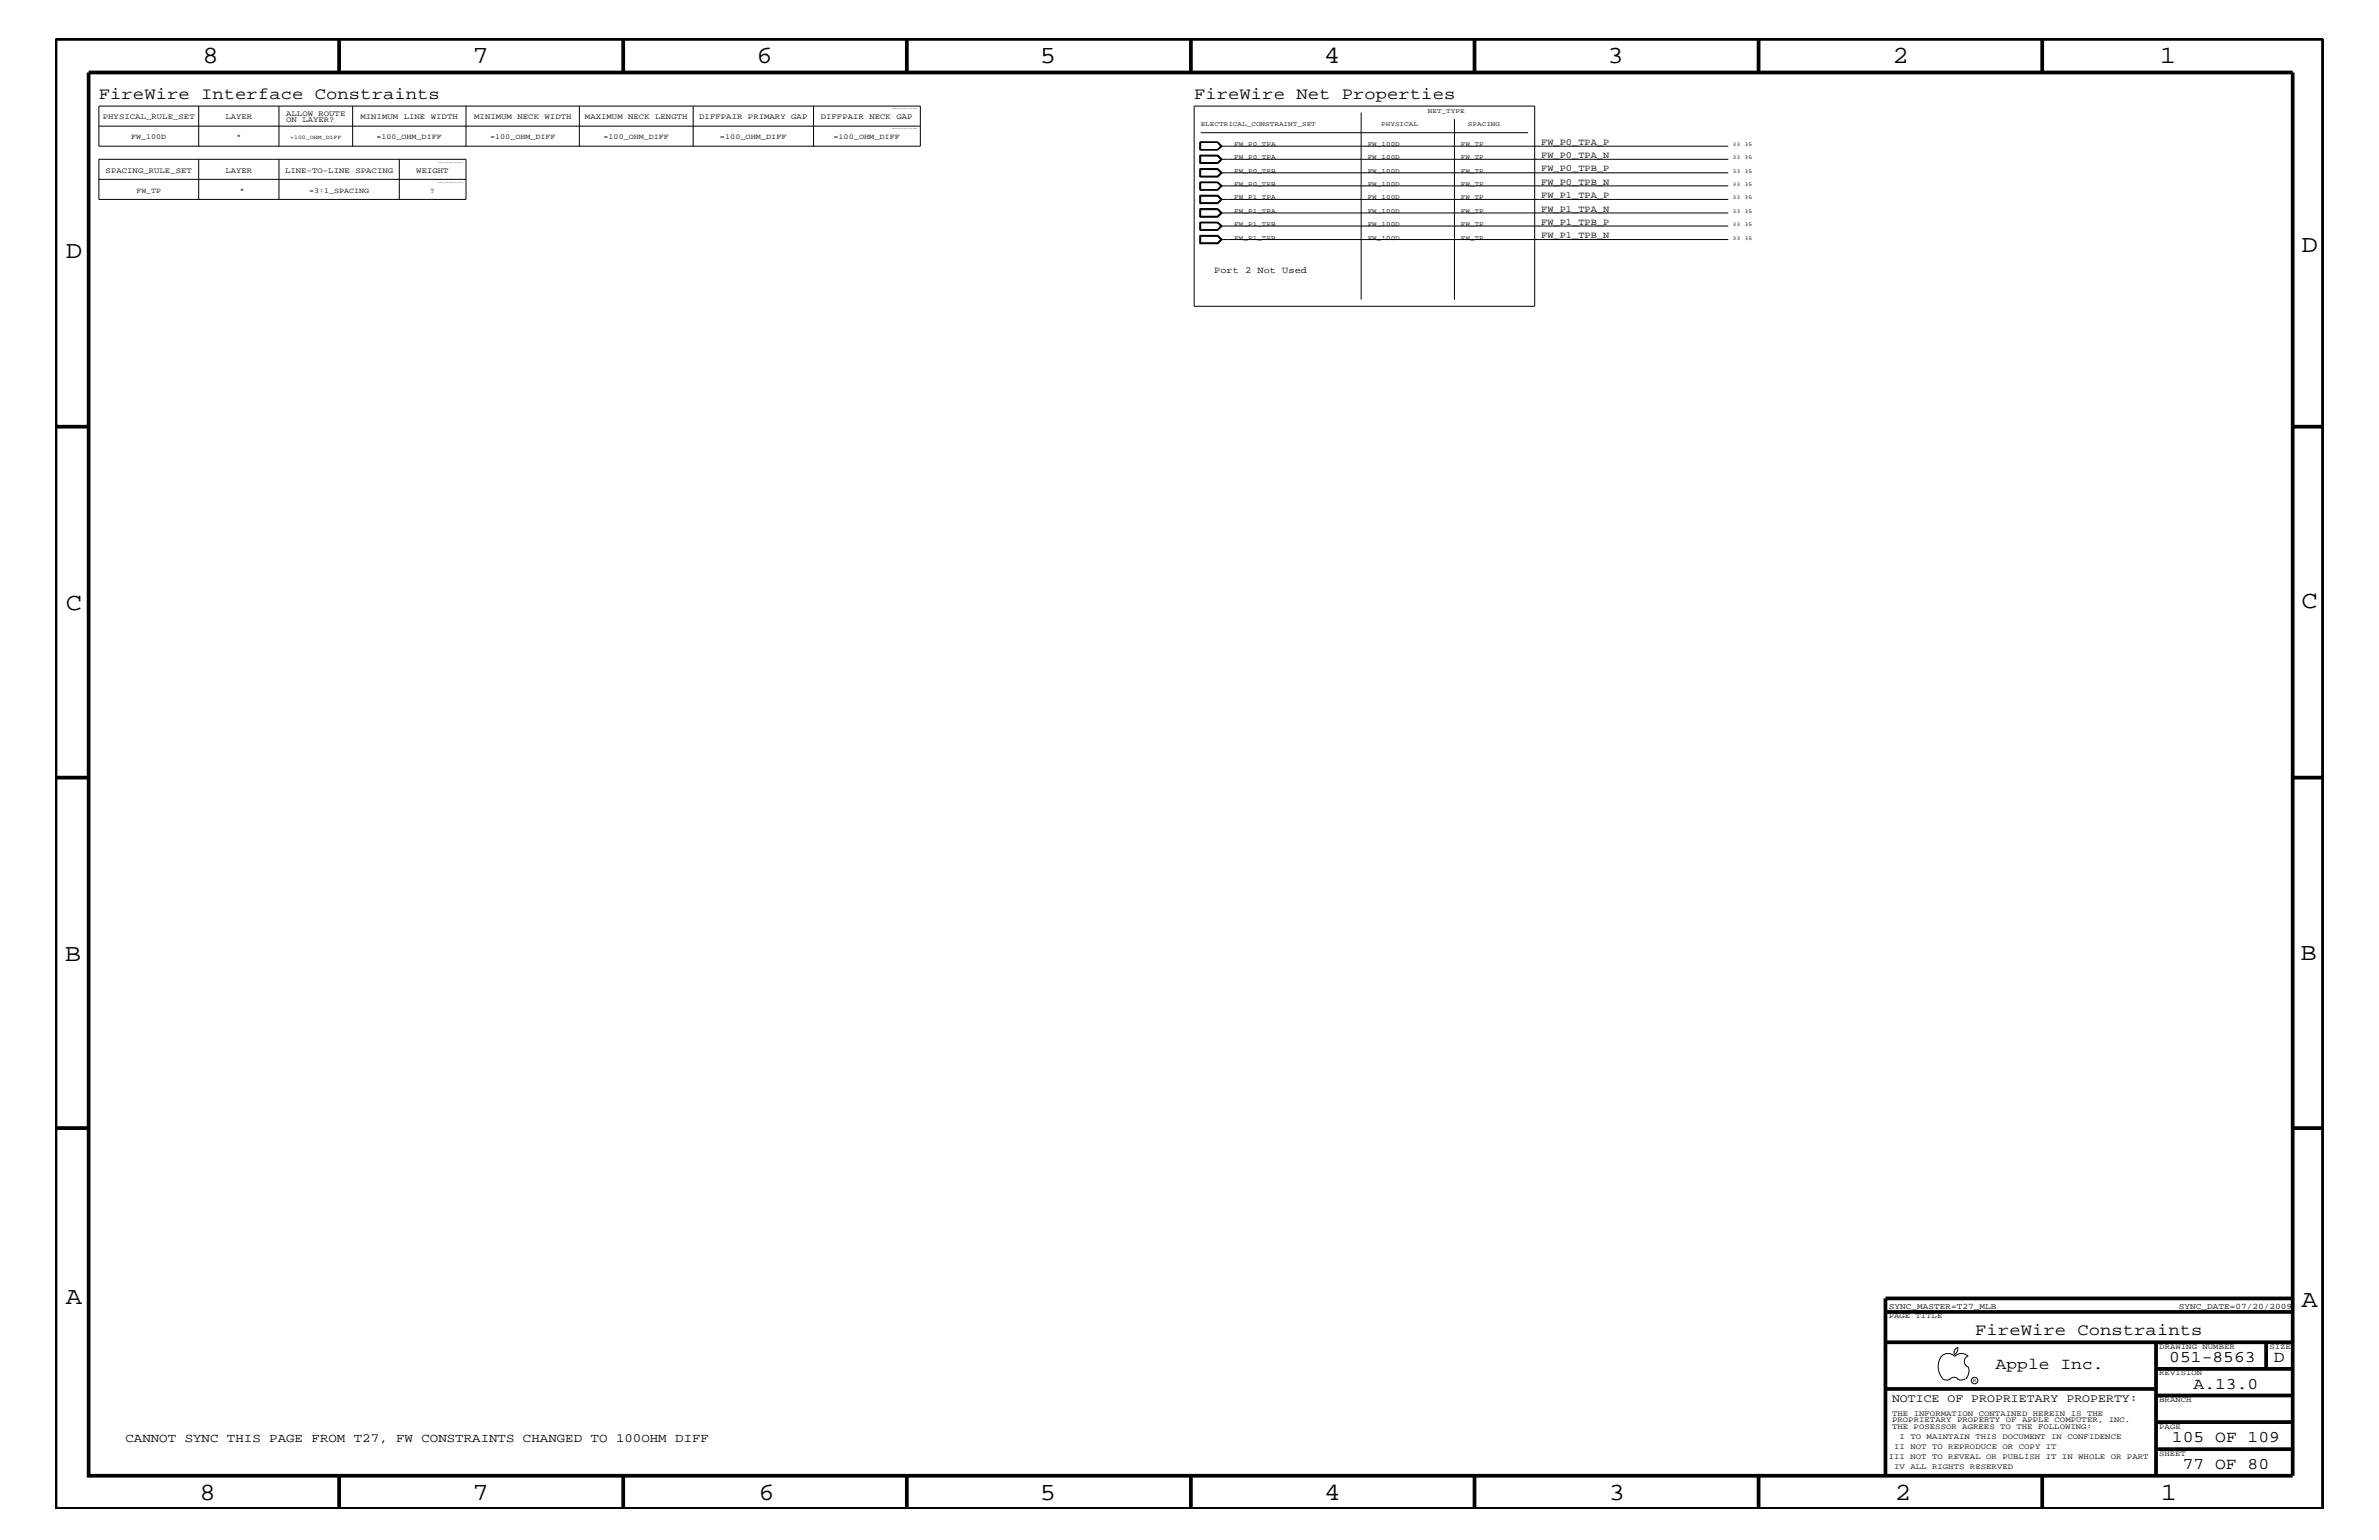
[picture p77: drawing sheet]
<svg xmlns="http://www.w3.org/2000/svg" width="432mm" height="279mm" viewBox="0 0 432 279" stroke-linecap="round" stroke-linejoin="round" font-family="sans-serif">
<defs><g id="words">
<g font-size="4.5">
<text x="36.7" y="11.5">8</text>
<text x="85.8" y="11.5">7</text>
<text x="137.3" y="11.5">6</text>
<text x="188.7" y="11.5">5</text>
<text x="240.3" y="11.5">4</text>
<text x="291.8" y="11.5">3</text>
<text x="343.5" y="11.5">2</text>
<text x="392" y="11.5">1</text>
<text x="11.9" y="46.8">D</text>
<text x="417.7" y="45.7">D</text>
<text x="11.9" y="110.6">C</text>
<text x="417.7" y="110.3">C</text>
<text x="11.8" y="174.3">B</text>
<text x="417.6" y="174.2">B</text>
<text x="11.9" y="236.7">A</text>
<text x="417.7" y="237.1">A</text>
<text x="36.2" y="272.1">8</text>
<text x="85.8" y="272.1">7</text>
<text x="137.7" y="272.1">6</text>
<text x="188.7" y="272.1">5</text>
<text x="240.4" y="272.1">4</text>
<text x="292" y="272.1">3</text>
<text x="343.9" y="272.1">2</text>
<text x="392.2" y="272.1">1</text>
</g>
<g font-size="3">
<text x="17.9" y="18">FireWire Interface Constraints</text>
<text x="216.7" y="18">FireWire Net Properties</text>
<text x="358.5" y="242.3">FireWire Constraints</text>
<text x="362.2" y="248.4">Apple Inc.</text>
<text x="393.7" y="247.1">051-8563</text>
<text x="398.1" y="252">A.13.0</text>
<text x="412.7" y="247.1">D</text>
<text x="394.2" y="261.6">105 OF 109</text>
<text x="396.2" y="266.6">77 OF 80</text>
</g>
<text font-size="2.3" x="22.8" y="261.6">CANNOT SYNC THIS PAGE FROM T27, FW CONSTRAINTS CHANGED TO 100OHM DIFF</text>
<text font-size="2.1" x="343.4" y="254.4">NOTICE OF PROPRIETARY PROPERTY:</text>
<g font-size="1.7">
<text x="279.7" y="28.6">FW_P0_TPA_N</text>
<text x="279.7" y="26.3">FW_P0_TPA_P</text>
<text x="279.7" y="31.1">FW_P0_TPB_P</text>
<text x="279.7" y="33.6">FW_P0_TPB_N</text>
<text x="279.7" y="35.9">FW_P1_TPA_P</text>
<text x="279.7" y="38.4">FW_P1_TPA_N</text>
<text x="279.7" y="40.8">FW_P1_TPB_P</text>
<text x="279.7" y="43.2">FW_P1_TPB_N</text>
<text x="220.4" y="49.6">Port 2 Not Used</text>
</g>
<g font-size="1.5">
<text x="342.8" y="237.4">SYNC_MASTER=T27_MLB</text>
<text x="395.5" y="237.4">SYNC_DATE=07/20/2009</text>
</g>
<g font-size="1.4">
<text x="18.7" y="21.6">PHYSICAL_RULE_SET</text>
<text x="40.9" y="21.6">LAYER</text>
<text x="51.9" y="21">ALLOW ROUTE</text>
<text x="51.9" y="22.2">ON LAYER?</text>
<text x="65.4" y="21.6">MINIMUM LINE WIDTH</text>
<text x="86.1" y="21.6">MINIMUM NECK WIDTH</text>
<text x="106.2" y="21.6">MAXIMUM NECK LENGTH</text>
<text x="126.9" y="21.6">DIFFPAIR PRIMARY GAP</text>
<text x="149" y="21.6">DIFFPAIR NECK GAP</text>
<text x="23.8" y="25.3">FW_100D</text>
<text x="42.9" y="25.3">*</text>
<text x="68.3" y="25.3">=100_OHM_DIFF</text>
<text x="89" y="25.3">=100_OHM_DIFF</text>
<text x="109.6" y="25.3">=100_OHM_DIFF</text>
<text x="130.7" y="25.3">=100_OHM_DIFF</text>
<text x="151.3" y="25.3">=100_OHM_DIFF</text>
<text x="19.2" y="31.4">SPACING_RULE_SET</text>
<text x="24.8" y="35">FW_TP</text>
<text x="40.9" y="31.4">LAYER</text>
<text x="43.5" y="35">*</text>
<text x="51.7" y="31.4">LINE-TO-LINE SPACING</text>
<text x="56.1" y="35">=3:1_SPACING</text>
<text x="75.6" y="31.4">WEIGHT</text>
<text x="78.1" y="35">?</text>
<text x="342.8" y="239.2">PAGE TITLE</text>
<text x="391.9" y="244.7">DRAWING NUMBER</text>
<text x="411.9" y="244.7">SIZE</text>
<text x="391.9" y="249.5">REVISION</text>
<text x="343.4" y="256.8">THE INFORMATION CONTAINED HEREIN IS THE</text>
<text x="391.9" y="254.4">BRANCH</text>
<text x="343.4" y="259.3">THE POSESSOR AGREES TO THE FOLLOWING:</text>
<text x="343.4" y="258">PROPRIETARY PROPERTY OF APPLE COMPUTER, INC.</text>
<text x="343.8" y="262.9">II NOT TO REPRODUCE OR COPY IT</text>
<text x="344.8" y="261.1">I TO MAINTAIN THIS DOCUMENT IN CONFIDENCE</text>
<text x="391.9" y="259.3">PAGE</text>
<text x="342.8" y="264.7">III NOT TO REVEAL OR PUBLISH IT IN WHOLE OR PART</text>
<text x="343.8" y="266.6">IV ALL RIGHTS RESERVED</text>
<text x="391.9" y="264.1">SHEET</text>
</g>
<g font-size="1.2">
<text x="217.9" y="22.9">ELECTRICAL_CONSTRAINT_SET</text>
<text x="250.7" y="22.9">PHYSICAL</text>
<text x="259.2" y="20.4">NET_TYPE</text>
<text x="266.4" y="22.9">SPACING</text>
<text x="224" y="28.9">FW_P0_TPA</text>
<text x="224" y="26.5">FW_P0_TPA</text>
<text x="248.2" y="28.9">FW_100D</text>
<text x="248.2" y="26.5">FW_100D</text>
<text x="265.2" y="28.9">FW_TP</text>
<text x="265.2" y="26.5">FW_TP</text>
<text x="224" y="31.4">FW_P0_TPB</text>
<text x="224" y="33.7">FW_P0_TPB</text>
<text x="248.2" y="31.4">FW_100D</text>
<text x="248.2" y="33.7">FW_100D</text>
<text x="265.2" y="31.4">FW_TP</text>
<text x="265.2" y="33.7">FW_TP</text>
<text x="224" y="38.6">FW_P1_TPA</text>
<text x="224" y="36.2">FW_P1_TPA</text>
<text x="224" y="41">FW_P1_TPB</text>
<text x="248.2" y="38.6">FW_100D</text>
<text x="248.2" y="36.2">FW_100D</text>
<text x="248.2" y="41">FW_100D</text>
<text x="265.2" y="38.6">FW_TP</text>
<text x="265.2" y="36.2">FW_TP</text>
<text x="265.2" y="41">FW_TP</text>
<text x="224" y="43.5">FW_P1_TPB</text>
<text x="248.2" y="43.5">FW_100D</text>
<text x="265.2" y="43.5">FW_TP</text>
</g>
<g font-size="1">
<text x="52.7" y="25.3">=100_OHM_DIFF</text>
<text x="314.5" y="28.9">33</text>
<text x="314.5" y="26.5">33</text>
<text x="316.7" y="28.9">35</text>
<text x="316.7" y="26.5">35</text>
<text x="314.5" y="31.4">33</text>
<text x="314.5" y="33.7">33</text>
<text x="316.7" y="31.4">35</text>
<text x="316.7" y="33.7">35</text>
<text x="314.5" y="38.6">33</text>
<text x="314.5" y="36.2">33</text>
<text x="314.5" y="41">33</text>
<text x="316.7" y="38.6">35</text>
<text x="316.7" y="36.2">35</text>
<text x="316.7" y="41">35</text>
<text x="314.5" y="43.5">33</text>
<text x="316.7" y="43.5">35</text>
<text x="358.1" y="250.7">R</text>
</g>
<g font-size=".3">
<text x="161.9" y="19.8">TABLE_PHYSICAL_RULE_HEAD</text>
<text x="161.9" y="23.5">TABLE_PHYSICAL_RULE_ITEM</text>
<text x="79.6" y="29.5">TABLE_SPACING_RULE_HEAD</text>
<text x="79.6" y="33.1">TABLE_SPACING_RULE_ITEM</text>
</g>
</g></defs>
<g fill="none" stroke="#000" stroke-width=".18">
<path d="M17.9 19.2h149.1v7.3h-149.1zM36.1 19.2v7.3M50.6 19.2v7.3M64 19.2v7.3M84.6 19.2v7.3M105.2 19.2v7.3M125.8 19.2v7.3M147.7 19.2v7.3M216.7 19.2h61.9v36.4h-61.9zM17.9 32.5v3.7h66.7v-7.3h-66.7v3.6h66.7M17.9 22.9h149.1M36.1 28.9v7.3"/>
<path d="M50.6 28.9v7.3M72.5 28.9v7.3M217.8 25.8h3.3l.7 .7-.7 .7h-3.3zM217.8 28.1h3.3l.7 .8-.7 .8h-3.3zM217.8 30.6h3.3l.7 .8-.7 .7h-3.3zM217.8 33h3.3l.7 .7-.7 .8h-3.3zM217.8 35.4h3.3l.7 .8-.7 .7h-3.3zM217.8 37.9h3.3l.7 .7-.7 .8h-3.3zM217.8 27.1h3.2M217.8 25.8v1.4M217.8 33v1.5M217.8 37.9v1.4h3.2"/>
<path d="M217.8 25.9h3.2M217.8 34.4h3.2M217.8 33.1h3.2M217.8 38h3.2l.7 .6-.7 .7M217.9 25.9v1.2M217.9 28.3h3.1l.6 .6-.6 .6h-3.1zM217.9 30.8h3.1l.6 .6-.6 .5h-3.1zM217.9 33.1v1.3M217.9 35.6h3.1l.6 .6-.6 .6h-3.1zM217.9 38h3.1l.6 .6-.6 .6h-3.1zM217.9 24.1h59.5M221 25.9l.7 .6-.7 .6"/>
<path d="M221 25.8l.7 .7-.7 .7M221 28.2h-3.2v1.5M221 30.7h-3.2v1.3h3.2M221 35.5h-3.2v1.4h3.2M221 25.9l.6 .6M221 28.2l.7 .7-.7 .7h-3.2M221 28.2l.7 .7-.7 .8M221 30.7l.7 .7-.7 .6M221 33.1l.7 .6-.7 .7M221 33l.7 .7-.7 .8M221 33.1l.6 .6M221 35.5l.7 .7-.7 .7"/>
<path d="M221 37.9l.7 .7-.7 .7M221.6 26.5l-.6 .6M221.6 26.5h92.1M221.6 28.9h92.1M221.6 31.4h92.1M221.6 33.7l-.6 .7M221.6 33.7h92.1M221.6 36.2h92.1M221.6 38.6h92.1M247.1 20.4v34M264 21.6v32.8M217.8 40.3h3.3l.7 .7-.7 .8h-3.3z"/>
<path d="M217.8 42.7h3.3l.7 .8-.7 .7h-3.3zM217.8 40.3v1.5M217.8 41.7h3.2M217.8 40.4h3.2M217.9 40.4v1.3M217.9 42.9h3.1l.6 .6-.6 .6h-3.1zM221 42.8h-3.2v1.3h3.2M221 42.8l.7 .7-.7 .6M221 40.4l.7 .6-.7 .7M221 40.3l.7 .7-.7 .8M221 40.4l.6 .6M221.6 43.5h92.1"/>
<path d="M221.6 41l-.6 .7M221.6 41h92.1M352.3 246.1a1.69 1.69 0 0 1 2.5 0 1.72 1.72 0 0 1 2.4 0M352.4 246a3.2 3.2 0 0 0 .4 4.3l.8 .1 .4-.2M354 250.2l.7-.3 .7 .3M355.2 250.2l.7 .2 .7-.2M355.3 244.4v.3a1.18 1.18 0 0 1-.6 1.1M355.4 244.4a.99 .99 0 0 0-.6 1.4M357.2 246a1.04 1.04 0 0 0-.7 1 1.04 1.04 0 0 0 .7 1M357.3 248l.1 .7a2.11 2.11 0 0 1-.6 1.5"/>
<circle cx="358.4" cy="250.5" r=".59"/>
</g>
<g fill="none" stroke="#000" stroke-width=".68" stroke-linecap="butt">
<path d="M10.1 7.1h411.5v266.7h-411.5zM16.1 13.2h400v254.5h-400zM61.6 7.1v6.1M113.1 7.1v6.1M164.6 7.1v6.1M216.2 7.1v6.1M267.6 7.1v6.1M319.2 7.1v6.1M370.7 7.1v6.1M10.1 77.4h6M416.1 77.4h5.5M10.1 141.1h6"/>
<path d="M416.1 141.1h5.5M10.1 204.7h6M416.1 204.7h5.5M342.2 238h73.9M416.1 235.6h-73.9v32.1M342.2 243.5h73.9M342.2 252h49.1M391.3 243.5v24.2M391.3 258h24.8M391.3 253.2h24.8M391.3 248.4h24.8M411.3 243.5v4.9"/>
<path d="M61.6 267.7v6.1M113.1 267.7v6.1M164.6 267.7v6.1M216.2 268v5.8M267.6 267.7v6.1M319.2 267.7v6.1M370.7 267.7v6.1M391.3 262.9h24.8"/>
</g>
<use href="#words"/>
</svg>
